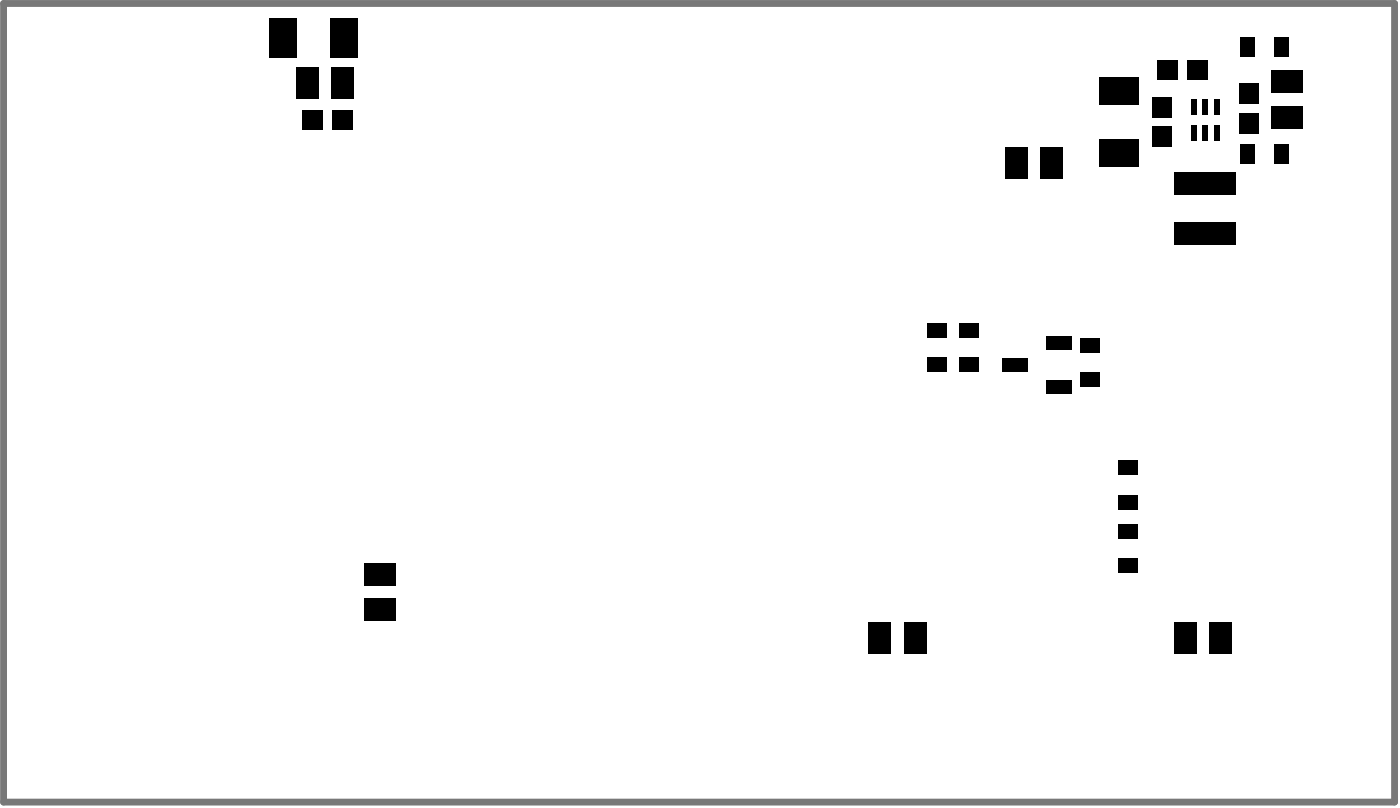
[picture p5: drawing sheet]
<svg xmlns="http://www.w3.org/2000/svg" width="204mm" height="118mm" viewBox="0 0 204 118" stroke-linecap="round" stroke-linejoin="round" font-family="sans-serif">
<path d="M.5 .5h203v116.5h-203z" fill="none" stroke="#787878" stroke-width="1"/>
<g fill="#000">
<path d="M39.3 2.6h4v5.8h-4z" fill-rule="evenodd"/>
<path d="M43.2 9.8h3.3v4.7h-3.3z" fill-rule="evenodd"/>
<path d="M44.1 16.1h3v2.8h-3z" fill-rule="evenodd"/>
<path d="M48.3 2.6h4v5.8h-4z" fill-rule="evenodd"/>
<path d="M48.3 9.8h3.4v4.7h-3.4z" fill-rule="evenodd"/>
<path d="M48.4 16.1h3v2.8h-3z" fill-rule="evenodd"/>
<path d="M160.3 11.3h5.8v4h-5.8z" fill-rule="evenodd"/>
<path d="M168.1 14.2h2.8v2.9h-2.8z" fill-rule="evenodd"/>
<path d="M168.1 18.5h2.8v3h-2.8z" fill-rule="evenodd"/>
<path d="M168.9 8.7h3v2.9h-3z" fill-rule="evenodd"/>
<path d="M173.2 8.7h3v2.9h-3z" fill-rule="evenodd"/>
<path d="M173.8 14.4h.8v2.3h-.8z" fill-rule="evenodd"/>
<path d="M175.5 14.4h.7v2.3h-.7z" fill-rule="evenodd"/>
<path d="M177.1 14.4h.8v2.3h-.8z" fill-rule="evenodd"/>
<path d="M180.8 16.5h2.8v3h-2.8z" fill-rule="evenodd"/>
<path d="M180.8 12.2h2.8v2.9h-2.8z" fill-rule="evenodd"/>
<path d="M180.9 5.4h2.2v2.8h-2.2z" fill-rule="evenodd"/>
<path d="M185.5 15.4h4.7v3.3h-4.7z" fill-rule="evenodd"/>
<path d="M185.5 10.2h4.7v3.4h-4.7z" fill-rule="evenodd"/>
<path d="M185.9 5.4h2.2v2.8h-2.2z" fill-rule="evenodd"/>
<path d="M146.7 21.5h3.3v4.6h-3.3z" fill-rule="evenodd"/>
<path d="M151.8 21.5h3.3v4.6h-3.3z" fill-rule="evenodd"/>
<path d="M160.3 20.3h5.8v4h-5.8z" fill-rule="evenodd"/>
<path d="M173.8 18.2h.8v2.4h-.8z" fill-rule="evenodd"/>
<path d="M175.5 18.2h.7v2.4h-.7z" fill-rule="evenodd"/>
<path d="M177.1 18.2h.8v2.4h-.8z" fill-rule="evenodd"/>
<path d="M171.4 25.1h8.9v3.4h-8.9z" fill-rule="evenodd"/>
<path d="M171.4 32.5h8.9v3.3h-8.9z" fill-rule="evenodd"/>
<path d="M180.9 21.1h2.2v2.8h-2.2z" fill-rule="evenodd"/>
<path d="M185.9 21.1h2.2v2.8h-2.2z" fill-rule="evenodd"/>
<path d="M135.3 47.1h2.9v2.2h-2.9z" fill-rule="evenodd"/>
<path d="M135.3 52.1h2.9v2.1h-2.9z" fill-rule="evenodd"/>
<path d="M140 47.1h2.8v2.2h-2.8z" fill-rule="evenodd"/>
<path d="M140 52.1h2.8v2.1h-2.8z" fill-rule="evenodd"/>
<path d="M146.2 52.2h3.7v2h-3.7z" fill-rule="evenodd"/>
<path d="M152.7 49.1h3.7v2h-3.7z" fill-rule="evenodd"/>
<path d="M152.7 55.4h3.7v2h-3.7z" fill-rule="evenodd"/>
<path d="M157.6 54.3h2.8v2.2h-2.8z" fill-rule="evenodd"/>
<path d="M157.6 49.3h2.8v2.2h-2.8z" fill-rule="evenodd"/>
<path d="M163.1 76.5h2.9v2.1h-2.9z" fill-rule="evenodd"/>
<path d="M163.1 67.1h2.9v2.2h-2.9z" fill-rule="evenodd"/>
<path d="M163.1 72.1h2.9v2.2h-2.9z" fill-rule="evenodd"/>
<path d="M53.1 87.3h4.6v3.3h-4.6z" fill-rule="evenodd"/>
<path d="M53.1 82.1h4.6v3.3h-4.6z" fill-rule="evenodd"/>
<path d="M126.7 90.7h3.3v4.6h-3.3z" fill-rule="evenodd"/>
<path d="M131.9 90.7h3.3v4.6h-3.3z" fill-rule="evenodd"/>
<path d="M163.1 81.4h2.9v2.2h-2.9z" fill-rule="evenodd"/>
<path d="M171.3 90.7h3.3v4.6h-3.3z" fill-rule="evenodd"/>
<path d="M176.4 90.7h3.4v4.6h-3.4z" fill-rule="evenodd"/>
</g>
</svg>
